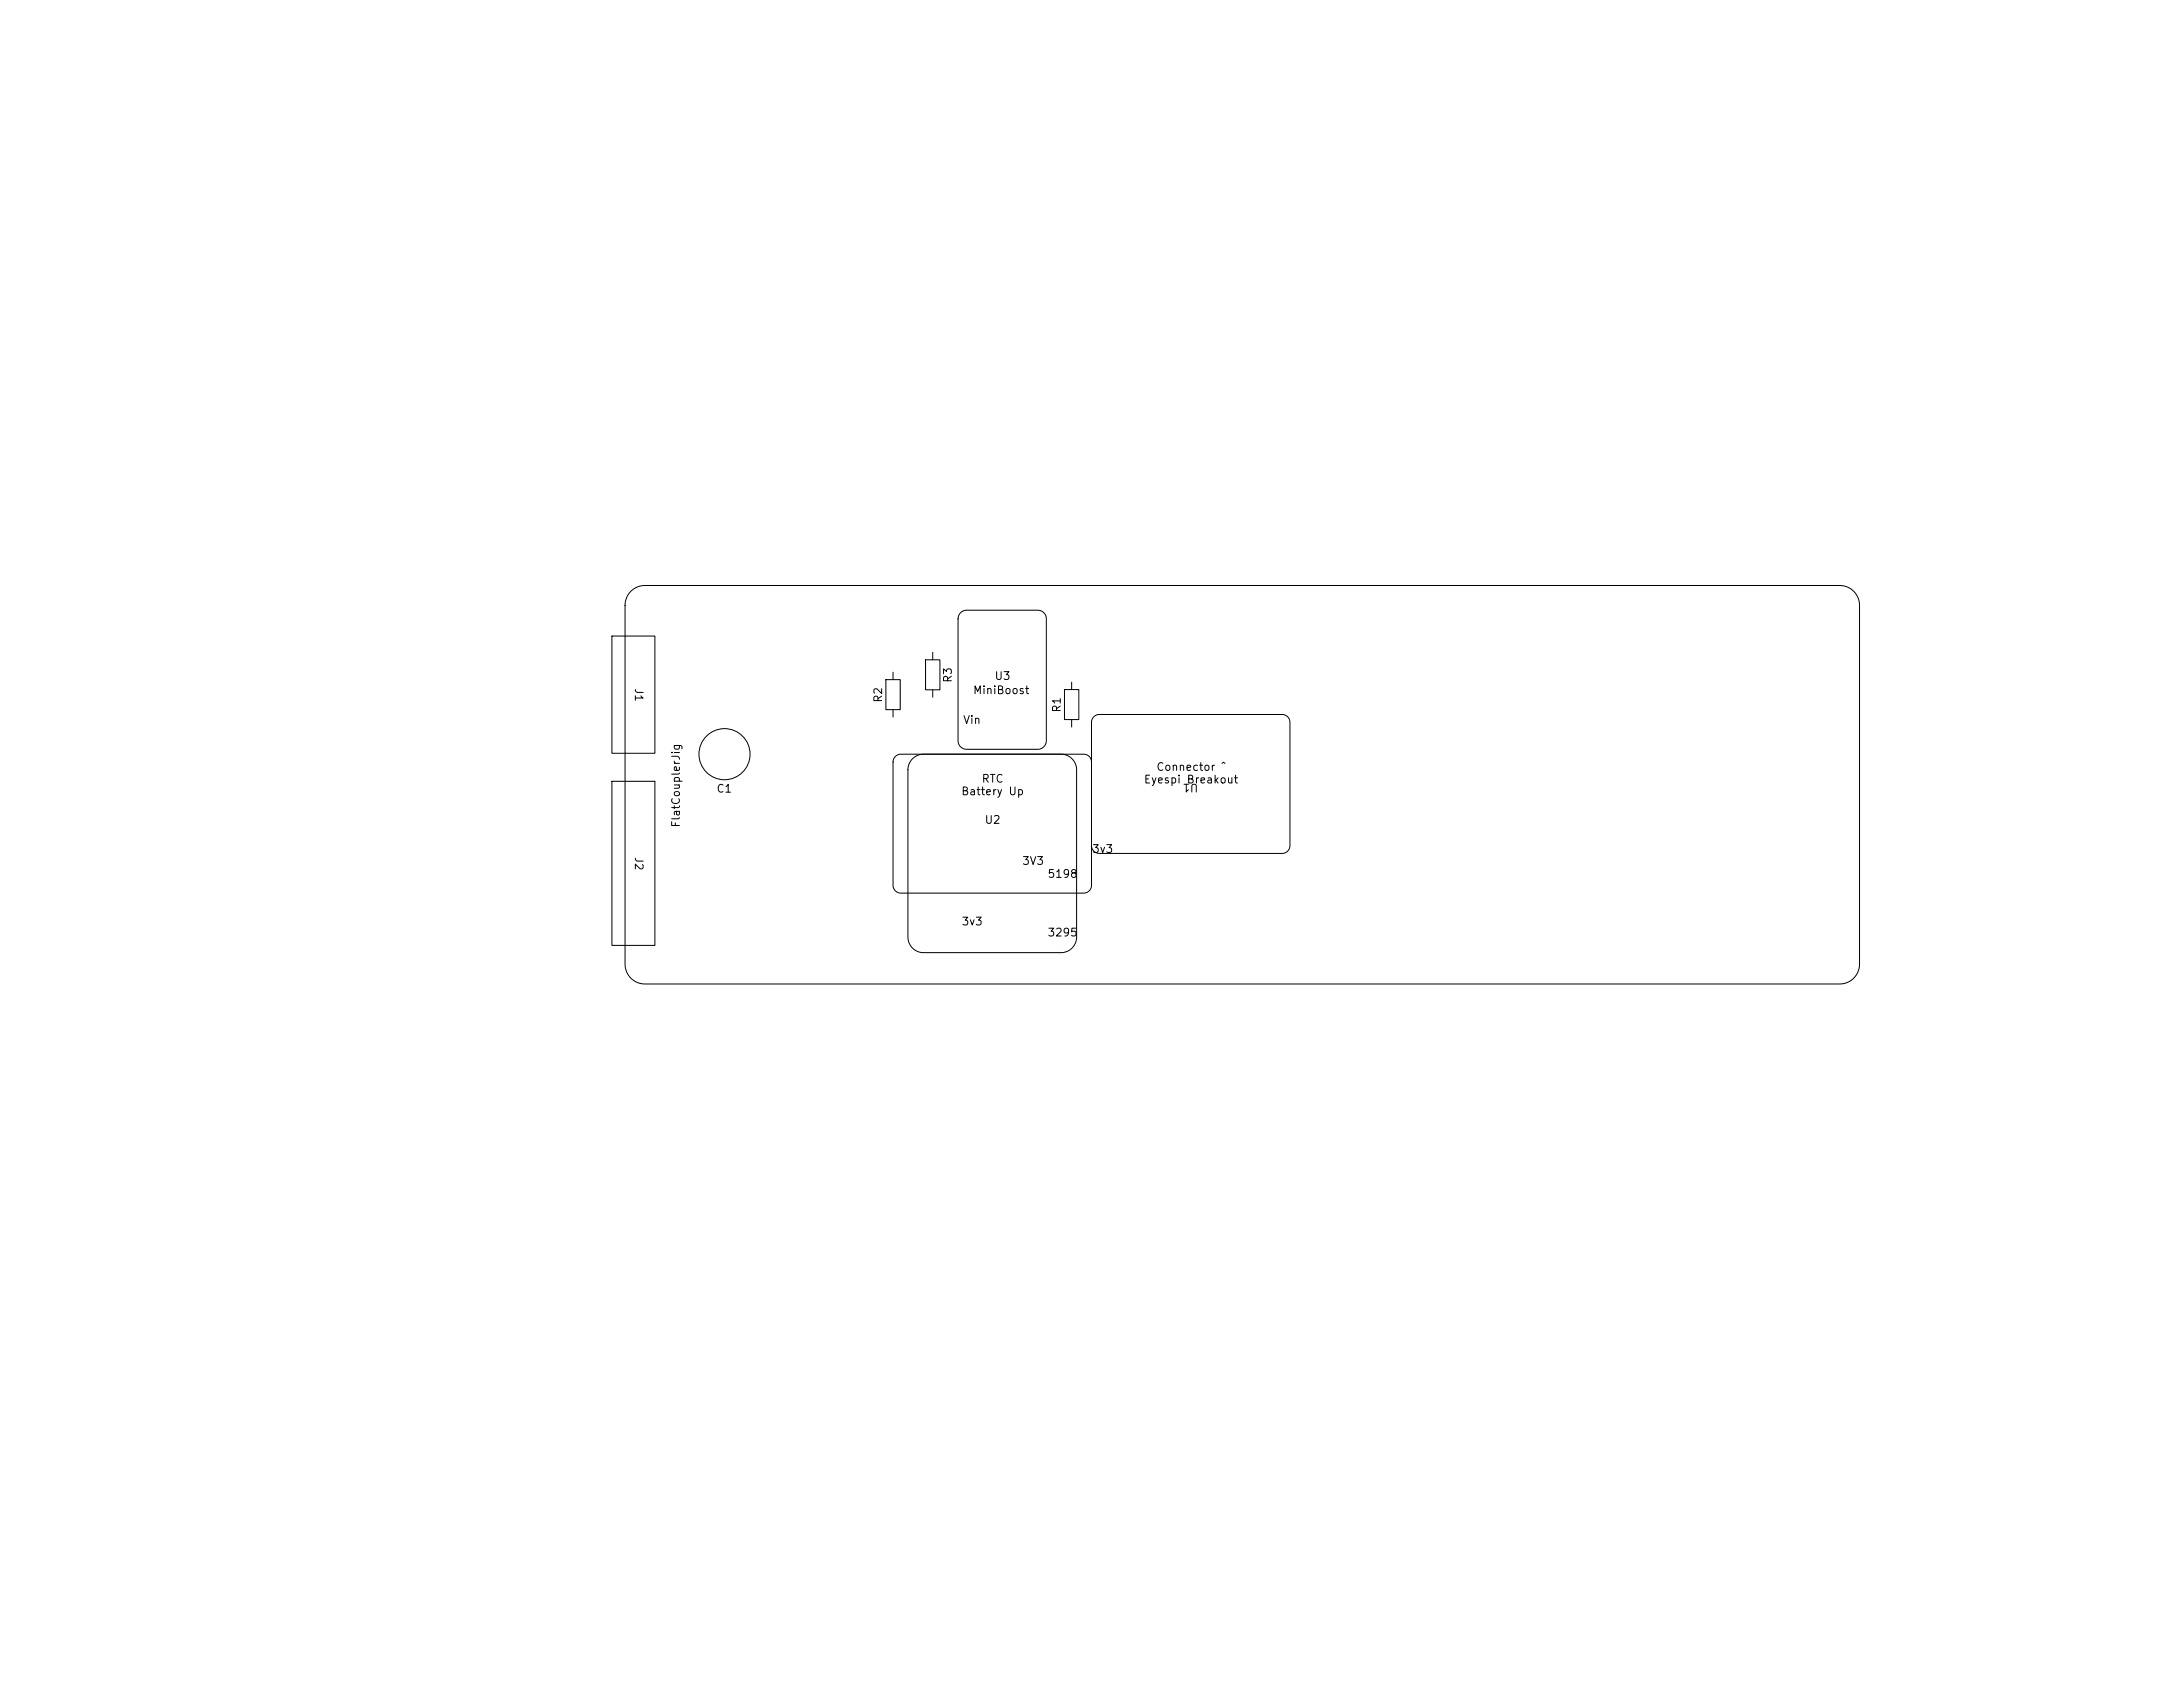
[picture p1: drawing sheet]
<svg xmlns="http://www.w3.org/2000/svg" width="279mm" height="216mm" viewBox="0 0 279 216" stroke-linecap="round" stroke-linejoin="round" font-family="sans-serif">
<defs><g id="words">
<g font-size="1">
<text x="81" y="88" transform="rotate(90 81 88)">J1</text>
<text x="122.1" y="87.5" transform="rotate(-90 122.1 87.5)">R3</text>
<text x="124.5" y="89.1">MiniBoost</text>
<text x="127.2" y="87.3">U3</text>
<text x="113.1" y="90" transform="rotate(-90 113.1 90)">R2</text>
<text x="123.2" y="92.9">Vin</text>
<text x="136" y="91.3" transform="rotate(-90 136 91.3)">R1</text>
<text x="91.6" y="101.7">C1</text>
<text x="125.6" y="100.4">RTC</text>
<text x="146.3" y="100.5">Eyespi Breakout</text>
<text x="147.9" y="98.9">Connector ^</text>
<text x="153.5" y="100.1" transform="rotate(-180 153.5 100.1)">U1</text>
<text x="87.3" y="106" transform="rotate(-90 87.3 106)">FlatCouplerJig</text>
<text x="122.9" y="102">Battery Up</text>
<text x="125.9" y="105.7">U2</text>
<text x="81" y="109.6" transform="rotate(90 81 109.6)">J2</text>
<text x="130.7" y="110.9">3V3</text>
<text x="134" y="112.6">5198</text>
<text x="139.7" y="109.4">3v3</text>
<text x="123" y="118.7">3v3</text>
<text x="134" y="120.1">3295</text>
</g>
</g></defs>
<g fill="none" stroke="#000" stroke-width=".13">
<path d="M80.7 75.7a2.54 2.54 0 0 1 1.8-.8h153a2.54 2.54 0 0 1 2.5 2.6v45.9a2.54 2.54 0 0 1-2.5 2.5h-153a2.54 2.54 0 0 1-2.5-2.5v-45.9a2.54 2.54 0 0 1 .7-1.8zM122.9 78.4l.4-.2 .4-.1h9.1a1.1 1.1 0 0 1 1.1 1.1v15.6a1.1 1.1 0 0 1-1.1 1.1h-9.1a1.1 1.1 0 0 1-1.1-1.1v-15.6l.1-.4zM78.3 100h5.5v21h-5.5zM78.3 81.4h5.5v15h-5.5zM113.4 87h1.8v3.8h-1.8zM114.3 86v1M114.3 90.8v1M114.6 96.8l.4-.2 .3-.1h23.4a1 1 0 0 1 1 1v15.8a1 1 0 0 1-1 1h-23.4a1 1 0 0 1-1-1v-15.8l.1-.3zM116.8 97.1a2 2 0 0 1 1.4-.6h17.6a2 2 0 0 1 2 2v21.4a2 2 0 0 1-2 2h-17.6a2 2 0 0 1-2-2v-21.4a2 2 0 0 1 .6-1.4zM118.5 84.4h1.8v3.9h-1.8zM119.4 83.5v.9M119.4 88.3v.9"/>
<path d="M136.2 88.3h1.9v3.8h-1.9zM137.2 87.3v1M137.2 92.1v.9M140 91.7l.4-.2 .3-.1h23.4a1 1 0 0 1 1 1v15.8a1 1 0 0 1-1 1h-23.4a1 1 0 0 1-1-1v-15.8l.1-.3z"/>
<circle cx="92.7" cy="96.5" r="3.3"/>
</g>
<use href="#words"/>
</svg>
